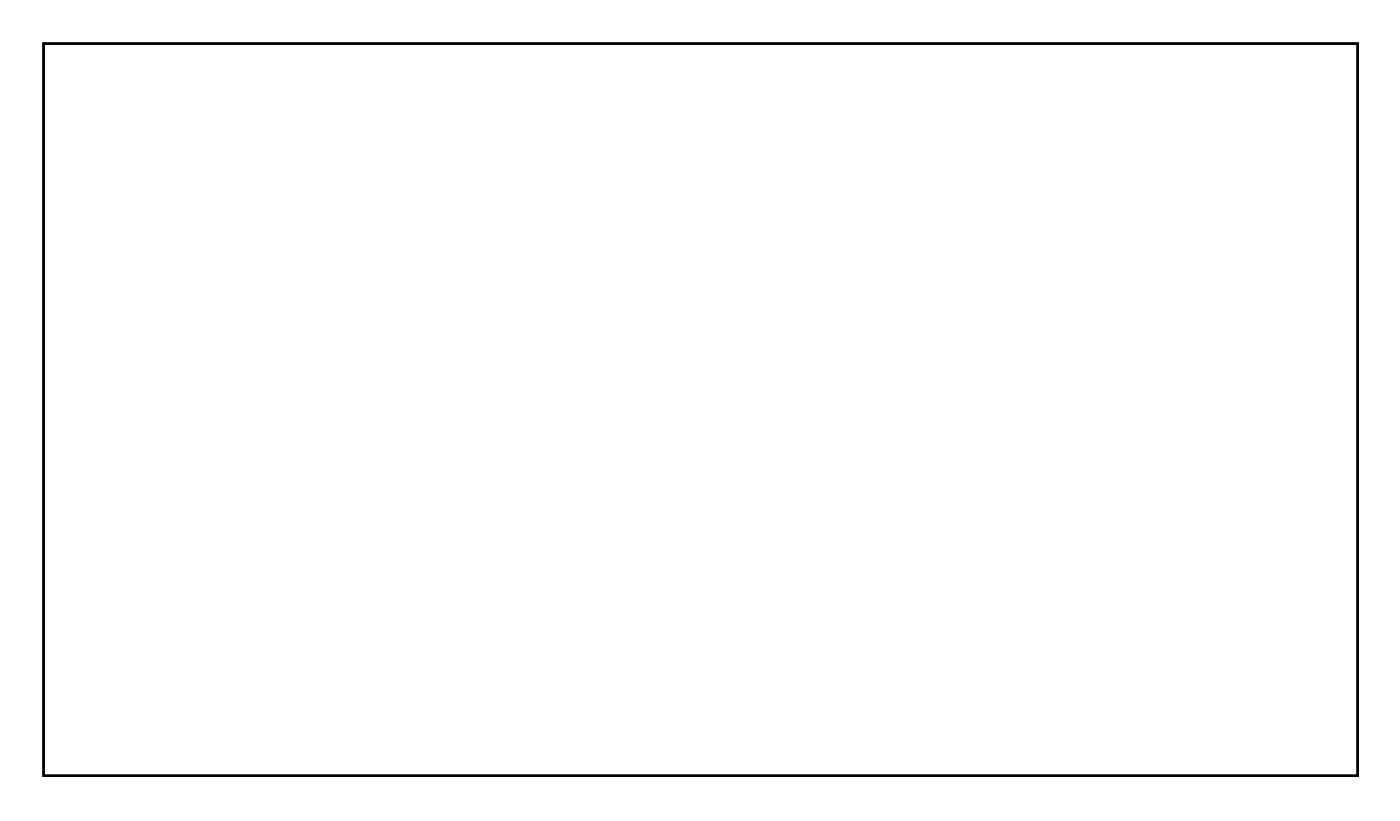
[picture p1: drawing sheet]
<svg xmlns="http://www.w3.org/2000/svg" width="117mm" height="68mm" viewBox="0 0 117 68" stroke-linecap="round" stroke-linejoin="round" font-family="sans-serif">
<path d="M3.6 3.6h109.6v61.1h-109.6z" fill="none" stroke="#000" stroke-width=".2"/>
<path d="M3.6 3.6v61.1h109.6v-61.1zM3.6 3.6h109.6v61.1h-109.6z" fill="#000"/>
<circle cx="68.6" cy="36.5" r=".57" fill="#fff"/>
<circle cx="68.6" cy="36.5" r=".57" fill="none" stroke="#fff" stroke-width=".76" stroke-linecap="butt"/>
<circle cx="66.6" cy="36.5" r=".57" fill="#fff"/>
<circle cx="66.6" cy="36.5" r=".57" fill="none" stroke="#fff" stroke-width=".76" stroke-linecap="butt"/>
<circle cx="64.6" cy="36.5" r=".57" fill="#fff"/>
<circle cx="64.6" cy="36.5" r=".57" fill="none" stroke="#fff" stroke-width=".76" stroke-linecap="butt"/>
<circle cx="62.6" cy="36.5" r=".57" fill="#fff"/>
<circle cx="62.6" cy="36.5" r=".57" fill="none" stroke="#fff" stroke-width=".76" stroke-linecap="butt"/>
<circle cx="68.6" cy="47.9" r=".57" fill="#fff"/>
<circle cx="68.6" cy="47.9" r=".57" fill="none" stroke="#fff" stroke-width=".76" stroke-linecap="butt"/>
<circle cx="66.6" cy="47.9" r=".57" fill="#fff"/>
<circle cx="66.6" cy="47.9" r=".57" fill="none" stroke="#fff" stroke-width=".76" stroke-linecap="butt"/>
<circle cx="64.6" cy="47.9" r=".57" fill="#fff"/>
<circle cx="64.6" cy="47.9" r=".57" fill="none" stroke="#fff" stroke-width=".76" stroke-linecap="butt"/>
<circle cx="62.6" cy="47.9" r=".57" fill="#fff"/>
<circle cx="62.6" cy="47.9" r=".57" fill="none" stroke="#fff" stroke-width=".76" stroke-linecap="butt"/>
<circle cx="68.6" cy="25.1" r=".57" fill="#fff"/>
<circle cx="68.6" cy="25.1" r=".57" fill="none" stroke="#fff" stroke-width=".76" stroke-linecap="butt"/>
<circle cx="66.6" cy="25.1" r=".57" fill="#fff"/>
<circle cx="66.6" cy="25.1" r=".57" fill="none" stroke="#fff" stroke-width=".76" stroke-linecap="butt"/>
<circle cx="64.6" cy="25.1" r=".57" fill="#fff"/>
<circle cx="64.6" cy="25.1" r=".57" fill="none" stroke="#fff" stroke-width=".76" stroke-linecap="butt"/>
<circle cx="62.6" cy="25.1" r=".57" fill="#fff"/>
<circle cx="62.6" cy="25.1" r=".57" fill="none" stroke="#fff" stroke-width=".76" stroke-linecap="butt"/>
<circle cx="82.6" cy="36.5" r=".57" fill="#fff"/>
<circle cx="82.6" cy="36.5" r=".57" fill="none" stroke="#fff" stroke-width=".76" stroke-linecap="butt"/>
<circle cx="80.6" cy="36.5" r=".57" fill="#fff"/>
<circle cx="80.6" cy="36.5" r=".57" fill="none" stroke="#fff" stroke-width=".76" stroke-linecap="butt"/>
<circle cx="78.6" cy="36.5" r=".57" fill="#fff"/>
<circle cx="78.6" cy="36.5" r=".57" fill="none" stroke="#fff" stroke-width=".76" stroke-linecap="butt"/>
<circle cx="76.6" cy="36.5" r=".57" fill="#fff"/>
<circle cx="76.6" cy="36.5" r=".57" fill="none" stroke="#fff" stroke-width=".76" stroke-linecap="butt"/>
<circle cx="82.6" cy="47.9" r=".57" fill="#fff"/>
<circle cx="82.6" cy="47.9" r=".57" fill="none" stroke="#fff" stroke-width=".76" stroke-linecap="butt"/>
<circle cx="80.6" cy="47.9" r=".57" fill="#fff"/>
<circle cx="80.6" cy="47.9" r=".57" fill="none" stroke="#fff" stroke-width=".76" stroke-linecap="butt"/>
<circle cx="78.6" cy="47.9" r=".57" fill="#fff"/>
<circle cx="78.6" cy="47.9" r=".57" fill="none" stroke="#fff" stroke-width=".76" stroke-linecap="butt"/>
<circle cx="76.6" cy="47.9" r=".57" fill="#fff"/>
<circle cx="76.6" cy="47.9" r=".57" fill="none" stroke="#fff" stroke-width=".76" stroke-linecap="butt"/>
<circle cx="82.6" cy="25.1" r=".57" fill="#fff"/>
<circle cx="82.6" cy="25.1" r=".57" fill="none" stroke="#fff" stroke-width=".76" stroke-linecap="butt"/>
<circle cx="80.6" cy="25.1" r=".57" fill="#fff"/>
<circle cx="80.6" cy="25.1" r=".57" fill="none" stroke="#fff" stroke-width=".76" stroke-linecap="butt"/>
<circle cx="78.6" cy="25.1" r=".57" fill="#fff"/>
<circle cx="78.6" cy="25.1" r=".57" fill="none" stroke="#fff" stroke-width=".76" stroke-linecap="butt"/>
<circle cx="76.6" cy="25.1" r=".57" fill="#fff"/>
<circle cx="76.6" cy="25.1" r=".57" fill="none" stroke="#fff" stroke-width=".76" stroke-linecap="butt"/>
<circle cx="96.7" cy="47.9" r=".57" fill="#fff"/>
<circle cx="96.7" cy="47.9" r=".57" fill="none" stroke="#fff" stroke-width=".76" stroke-linecap="butt"/>
<circle cx="94.7" cy="47.9" r=".57" fill="#fff"/>
<circle cx="94.7" cy="47.9" r=".57" fill="none" stroke="#fff" stroke-width=".76" stroke-linecap="butt"/>
<circle cx="92.7" cy="47.9" r=".57" fill="#fff"/>
<circle cx="92.7" cy="47.9" r=".57" fill="none" stroke="#fff" stroke-width=".76" stroke-linecap="butt"/>
<circle cx="90.7" cy="47.9" r=".57" fill="#fff"/>
<circle cx="90.7" cy="47.9" r=".57" fill="none" stroke="#fff" stroke-width=".76" stroke-linecap="butt"/>
<circle cx="96.7" cy="36.5" r=".57" fill="#fff"/>
<circle cx="96.7" cy="36.5" r=".57" fill="none" stroke="#fff" stroke-width=".76" stroke-linecap="butt"/>
<circle cx="94.7" cy="36.5" r=".57" fill="#fff"/>
<circle cx="94.7" cy="36.5" r=".57" fill="none" stroke="#fff" stroke-width=".76" stroke-linecap="butt"/>
<circle cx="92.7" cy="36.5" r=".57" fill="#fff"/>
<circle cx="92.7" cy="36.5" r=".57" fill="none" stroke="#fff" stroke-width=".76" stroke-linecap="butt"/>
<circle cx="90.7" cy="36.5" r=".57" fill="#fff"/>
<circle cx="90.7" cy="36.5" r=".57" fill="none" stroke="#fff" stroke-width=".76" stroke-linecap="butt"/>
<circle cx="96.7" cy="25.1" r=".57" fill="#fff"/>
<circle cx="96.7" cy="25.1" r=".57" fill="none" stroke="#fff" stroke-width=".76" stroke-linecap="butt"/>
<circle cx="94.7" cy="25.1" r=".57" fill="#fff"/>
<circle cx="94.7" cy="25.1" r=".57" fill="none" stroke="#fff" stroke-width=".76" stroke-linecap="butt"/>
<circle cx="92.7" cy="25.1" r=".57" fill="#fff"/>
<circle cx="92.7" cy="25.1" r=".57" fill="none" stroke="#fff" stroke-width=".76" stroke-linecap="butt"/>
<circle cx="90.7" cy="25.1" r=".57" fill="#fff"/>
<circle cx="90.7" cy="25.1" r=".57" fill="none" stroke="#fff" stroke-width=".76" stroke-linecap="butt"/>
<circle cx="39.6" cy="27.6" r=".7" fill="#fff"/>
<circle cx="39.6" cy="27.6" r=".7" fill="none" stroke="#fff" stroke-width=".76" stroke-linecap="butt"/>
<circle cx="46.1" cy="27.6" r=".7" fill="#fff"/>
<circle cx="46.1" cy="27.6" r=".7" fill="none" stroke="#fff" stroke-width=".76" stroke-linecap="butt"/>
<circle cx="39.6" cy="23.1" r=".7" fill="#fff"/>
<circle cx="39.6" cy="23.1" r=".7" fill="none" stroke="#fff" stroke-width=".76" stroke-linecap="butt"/>
<circle cx="46.1" cy="23.1" r=".7" fill="#fff"/>
<circle cx="46.1" cy="23.1" r=".7" fill="none" stroke="#fff" stroke-width=".76" stroke-linecap="butt"/>
<circle cx="39.6" cy="49.9" r=".7" fill="#fff"/>
<circle cx="39.6" cy="49.9" r=".7" fill="none" stroke="#fff" stroke-width=".76" stroke-linecap="butt"/>
<circle cx="46.1" cy="49.9" r=".7" fill="#fff"/>
<circle cx="46.1" cy="49.9" r=".7" fill="none" stroke="#fff" stroke-width=".76" stroke-linecap="butt"/>
<circle cx="39.6" cy="45.4" r=".7" fill="#fff"/>
<circle cx="39.6" cy="45.4" r=".7" fill="none" stroke="#fff" stroke-width=".76" stroke-linecap="butt"/>
<circle cx="46.1" cy="45.4" r=".7" fill="#fff"/>
<circle cx="46.1" cy="45.4" r=".7" fill="none" stroke="#fff" stroke-width=".76" stroke-linecap="butt"/>
<circle cx="39.6" cy="38.5" r=".7" fill="#fff"/>
<circle cx="39.6" cy="38.5" r=".7" fill="none" stroke="#fff" stroke-width=".76" stroke-linecap="butt"/>
<circle cx="46.1" cy="38.5" r=".7" fill="#fff"/>
<circle cx="46.1" cy="38.5" r=".7" fill="none" stroke="#fff" stroke-width=".76" stroke-linecap="butt"/>
<circle cx="39.6" cy="34" r=".7" fill="#fff"/>
<circle cx="39.6" cy="34" r=".7" fill="none" stroke="#fff" stroke-width=".76" stroke-linecap="butt"/>
<circle cx="46.1" cy="34" r=".7" fill="#fff"/>
<circle cx="46.1" cy="34" r=".7" fill="none" stroke="#fff" stroke-width=".76" stroke-linecap="butt"/>
<circle cx="25.6" cy="49.9" r=".7" fill="#fff"/>
<circle cx="25.6" cy="49.9" r=".7" fill="none" stroke="#fff" stroke-width=".76" stroke-linecap="butt"/>
<circle cx="32.1" cy="49.9" r=".7" fill="#fff"/>
<circle cx="32.1" cy="49.9" r=".7" fill="none" stroke="#fff" stroke-width=".76" stroke-linecap="butt"/>
<circle cx="25.6" cy="45.4" r=".7" fill="#fff"/>
<circle cx="25.6" cy="45.4" r=".7" fill="none" stroke="#fff" stroke-width=".76" stroke-linecap="butt"/>
<circle cx="32.1" cy="45.4" r=".7" fill="#fff"/>
<circle cx="32.1" cy="45.4" r=".7" fill="none" stroke="#fff" stroke-width=".76" stroke-linecap="butt"/>
<circle cx="25.6" cy="27.6" r=".7" fill="#fff"/>
<circle cx="25.6" cy="27.6" r=".7" fill="none" stroke="#fff" stroke-width=".76" stroke-linecap="butt"/>
<circle cx="32.1" cy="27.6" r=".7" fill="#fff"/>
<circle cx="32.1" cy="27.6" r=".7" fill="none" stroke="#fff" stroke-width=".76" stroke-linecap="butt"/>
<circle cx="25.6" cy="23.1" r=".7" fill="#fff"/>
<circle cx="25.6" cy="23.1" r=".7" fill="none" stroke="#fff" stroke-width=".76" stroke-linecap="butt"/>
<circle cx="32.1" cy="23.1" r=".7" fill="#fff"/>
<circle cx="32.1" cy="23.1" r=".7" fill="none" stroke="#fff" stroke-width=".76" stroke-linecap="butt"/>
<circle cx="11.8" cy="49.9" r=".7" fill="#fff"/>
<circle cx="11.8" cy="49.9" r=".7" fill="none" stroke="#fff" stroke-width=".76" stroke-linecap="butt"/>
<circle cx="18.3" cy="49.9" r=".7" fill="#fff"/>
<circle cx="18.3" cy="49.9" r=".7" fill="none" stroke="#fff" stroke-width=".76" stroke-linecap="butt"/>
<circle cx="11.8" cy="45.4" r=".7" fill="#fff"/>
<circle cx="11.8" cy="45.4" r=".7" fill="none" stroke="#fff" stroke-width=".76" stroke-linecap="butt"/>
<circle cx="18.3" cy="45.4" r=".7" fill="#fff"/>
<circle cx="18.3" cy="45.4" r=".7" fill="none" stroke="#fff" stroke-width=".76" stroke-linecap="butt"/>
<circle cx="11.7" cy="27.6" r=".7" fill="#fff"/>
<circle cx="11.7" cy="27.6" r=".7" fill="none" stroke="#fff" stroke-width=".76" stroke-linecap="butt"/>
<circle cx="18.2" cy="27.6" r=".7" fill="#fff"/>
<circle cx="18.2" cy="27.6" r=".7" fill="none" stroke="#fff" stroke-width=".76" stroke-linecap="butt"/>
<circle cx="11.7" cy="23.1" r=".7" fill="#fff"/>
<circle cx="11.7" cy="23.1" r=".7" fill="none" stroke="#fff" stroke-width=".76" stroke-linecap="butt"/>
<circle cx="18.2" cy="23.1" r=".7" fill="#fff"/>
<circle cx="18.2" cy="23.1" r=".7" fill="none" stroke="#fff" stroke-width=".76" stroke-linecap="butt"/>
<circle cx="25.6" cy="38.5" r=".7" fill="#fff"/>
<circle cx="25.6" cy="38.5" r=".7" fill="none" stroke="#fff" stroke-width=".76" stroke-linecap="butt"/>
<circle cx="32.1" cy="38.5" r=".7" fill="#fff"/>
<circle cx="32.1" cy="38.5" r=".7" fill="none" stroke="#fff" stroke-width=".76" stroke-linecap="butt"/>
<circle cx="25.6" cy="34" r=".7" fill="#fff"/>
<circle cx="25.6" cy="34" r=".7" fill="none" stroke="#fff" stroke-width=".76" stroke-linecap="butt"/>
<circle cx="32.1" cy="34" r=".7" fill="#fff"/>
<circle cx="32.1" cy="34" r=".7" fill="none" stroke="#fff" stroke-width=".76" stroke-linecap="butt"/>
<circle cx="11.8" cy="38.5" r=".7" fill="#fff"/>
<circle cx="11.8" cy="38.5" r=".7" fill="none" stroke="#fff" stroke-width=".76" stroke-linecap="butt"/>
<circle cx="18.3" cy="38.5" r=".7" fill="#fff"/>
<circle cx="18.3" cy="38.5" r=".7" fill="none" stroke="#fff" stroke-width=".76" stroke-linecap="butt"/>
<circle cx="11.8" cy="34" r=".7" fill="#fff"/>
<circle cx="11.8" cy="34" r=".7" fill="none" stroke="#fff" stroke-width=".76" stroke-linecap="butt"/>
<circle cx="18.3" cy="34" r=".7" fill="#fff"/>
<circle cx="18.3" cy="34" r=".7" fill="none" stroke="#fff" stroke-width=".76" stroke-linecap="butt"/>
<circle cx="37.1" cy="60.6" r=".7" fill="#fff"/>
<circle cx="37.1" cy="60.6" r=".7" fill="none" stroke="#fff" stroke-width=".76" stroke-linecap="butt"/>
<circle cx="37.1" cy="50.5" r=".7" fill="#fff"/>
<circle cx="37.1" cy="50.5" r=".7" fill="none" stroke="#fff" stroke-width=".76" stroke-linecap="butt"/>
<circle cx="23.1" cy="60.6" r=".7" fill="#fff"/>
<circle cx="23.1" cy="60.6" r=".7" fill="none" stroke="#fff" stroke-width=".76" stroke-linecap="butt"/>
<circle cx="23.1" cy="50.5" r=".7" fill="#fff"/>
<circle cx="23.1" cy="50.5" r=".7" fill="none" stroke="#fff" stroke-width=".76" stroke-linecap="butt"/>
<circle cx="9.1" cy="60.6" r=".7" fill="#fff"/>
<circle cx="9.1" cy="60.6" r=".7" fill="none" stroke="#fff" stroke-width=".76" stroke-linecap="butt"/>
<circle cx="9.1" cy="50.5" r=".7" fill="#fff"/>
<circle cx="9.1" cy="50.5" r=".7" fill="none" stroke="#fff" stroke-width=".76" stroke-linecap="butt"/>
<circle cx="53.6" cy="31.4" r=".7" fill="#fff"/>
<circle cx="53.6" cy="31.4" r=".7" fill="none" stroke="#fff" stroke-width=".76" stroke-linecap="butt"/>
<circle cx="46" cy="31.4" r=".7" fill="#fff"/>
<circle cx="46" cy="31.4" r=".7" fill="none" stroke="#fff" stroke-width=".76" stroke-linecap="butt"/>
<circle cx="25.6" cy="31.4" r=".7" fill="#fff"/>
<circle cx="25.6" cy="31.4" r=".7" fill="none" stroke="#fff" stroke-width=".76" stroke-linecap="butt"/>
<circle cx="18" cy="31.4" r=".7" fill="#fff"/>
<circle cx="18" cy="31.4" r=".7" fill="none" stroke="#fff" stroke-width=".76" stroke-linecap="butt"/>
<circle cx="46" cy="20" r=".7" fill="#fff"/>
<circle cx="46" cy="20" r=".7" fill="none" stroke="#fff" stroke-width=".76" stroke-linecap="butt"/>
<circle cx="53.6" cy="20" r=".7" fill="#fff"/>
<circle cx="53.6" cy="20" r=".7" fill="none" stroke="#fff" stroke-width=".76" stroke-linecap="butt"/>
<circle cx="25.6" cy="42.9" r=".7" fill="#fff"/>
<circle cx="25.6" cy="42.9" r=".7" fill="none" stroke="#fff" stroke-width=".76" stroke-linecap="butt"/>
<circle cx="18" cy="42.9" r=".7" fill="#fff"/>
<circle cx="18" cy="42.9" r=".7" fill="none" stroke="#fff" stroke-width=".76" stroke-linecap="butt"/>
<circle cx="39.6" cy="31.4" r=".7" fill="#fff"/>
<circle cx="39.6" cy="31.4" r=".7" fill="none" stroke="#fff" stroke-width=".76" stroke-linecap="butt"/>
<circle cx="32" cy="31.4" r=".7" fill="#fff"/>
<circle cx="32" cy="31.4" r=".7" fill="none" stroke="#fff" stroke-width=".76" stroke-linecap="butt"/>
<circle cx="32" cy="20" r=".7" fill="#fff"/>
<circle cx="32" cy="20" r=".7" fill="none" stroke="#fff" stroke-width=".76" stroke-linecap="butt"/>
<circle cx="39.6" cy="20" r=".7" fill="#fff"/>
<circle cx="39.6" cy="20" r=".7" fill="none" stroke="#fff" stroke-width=".76" stroke-linecap="butt"/>
<circle cx="18" cy="20" r=".7" fill="#fff"/>
<circle cx="18" cy="20" r=".7" fill="none" stroke="#fff" stroke-width=".76" stroke-linecap="butt"/>
<circle cx="25.6" cy="20" r=".7" fill="#fff"/>
<circle cx="25.6" cy="20" r=".7" fill="none" stroke="#fff" stroke-width=".76" stroke-linecap="butt"/>
<circle cx="53.6" cy="42.9" r=".7" fill="#fff"/>
<circle cx="53.6" cy="42.9" r=".7" fill="none" stroke="#fff" stroke-width=".76" stroke-linecap="butt"/>
<circle cx="46" cy="42.9" r=".7" fill="#fff"/>
<circle cx="46" cy="42.9" r=".7" fill="none" stroke="#fff" stroke-width=".76" stroke-linecap="butt"/>
<circle cx="39.6" cy="42.9" r=".7" fill="#fff"/>
<circle cx="39.6" cy="42.9" r=".7" fill="none" stroke="#fff" stroke-width=".76" stroke-linecap="butt"/>
<circle cx="32" cy="42.9" r=".7" fill="#fff"/>
<circle cx="32" cy="42.9" r=".7" fill="none" stroke="#fff" stroke-width=".76" stroke-linecap="butt"/>
<circle cx="56.5" cy="20" r=".7" fill="#fff"/>
<circle cx="56.5" cy="20" r=".7" fill="none" stroke="#fff" stroke-width=".76" stroke-linecap="butt"/>
<circle cx="66.6" cy="20" r=".7" fill="#fff"/>
<circle cx="66.6" cy="20" r=".7" fill="none" stroke="#fff" stroke-width=".76" stroke-linecap="butt"/>
<circle cx="70.4" cy="20" r=".7" fill="#fff"/>
<circle cx="70.4" cy="20" r=".7" fill="none" stroke="#fff" stroke-width=".76" stroke-linecap="butt"/>
<circle cx="80.6" cy="20" r=".7" fill="#fff"/>
<circle cx="80.6" cy="20" r=".7" fill="none" stroke="#fff" stroke-width=".76" stroke-linecap="butt"/>
<circle cx="56.5" cy="31.4" r=".7" fill="#fff"/>
<circle cx="56.5" cy="31.4" r=".7" fill="none" stroke="#fff" stroke-width=".76" stroke-linecap="butt"/>
<circle cx="66.6" cy="31.4" r=".7" fill="#fff"/>
<circle cx="66.6" cy="31.4" r=".7" fill="none" stroke="#fff" stroke-width=".76" stroke-linecap="butt"/>
<circle cx="70.4" cy="31.4" r=".7" fill="#fff"/>
<circle cx="70.4" cy="31.4" r=".7" fill="none" stroke="#fff" stroke-width=".76" stroke-linecap="butt"/>
<circle cx="80.6" cy="31.4" r=".7" fill="#fff"/>
<circle cx="80.6" cy="31.4" r=".7" fill="none" stroke="#fff" stroke-width=".76" stroke-linecap="butt"/>
<circle cx="84.6" cy="31.4" r=".7" fill="#fff"/>
<circle cx="84.6" cy="31.4" r=".7" fill="none" stroke="#fff" stroke-width=".76" stroke-linecap="butt"/>
<circle cx="94.7" cy="31.4" r=".7" fill="#fff"/>
<circle cx="94.7" cy="31.4" r=".7" fill="none" stroke="#fff" stroke-width=".76" stroke-linecap="butt"/>
<circle cx="84.4" cy="20" r=".7" fill="#fff"/>
<circle cx="84.4" cy="20" r=".7" fill="none" stroke="#fff" stroke-width=".76" stroke-linecap="butt"/>
<circle cx="94.6" cy="20" r=".7" fill="#fff"/>
<circle cx="94.6" cy="20" r=".7" fill="none" stroke="#fff" stroke-width=".76" stroke-linecap="butt"/>
<circle cx="56.5" cy="42.9" r=".7" fill="#fff"/>
<circle cx="56.5" cy="42.9" r=".7" fill="none" stroke="#fff" stroke-width=".76" stroke-linecap="butt"/>
<circle cx="66.6" cy="42.9" r=".7" fill="#fff"/>
<circle cx="66.6" cy="42.9" r=".7" fill="none" stroke="#fff" stroke-width=".76" stroke-linecap="butt"/>
<circle cx="70.4" cy="42.9" r=".7" fill="#fff"/>
<circle cx="70.4" cy="42.9" r=".7" fill="none" stroke="#fff" stroke-width=".76" stroke-linecap="butt"/>
<circle cx="80.6" cy="42.9" r=".7" fill="#fff"/>
<circle cx="80.6" cy="42.9" r=".7" fill="none" stroke="#fff" stroke-width=".76" stroke-linecap="butt"/>
<circle cx="84.6" cy="42.9" r=".7" fill="#fff"/>
<circle cx="84.6" cy="42.9" r=".7" fill="none" stroke="#fff" stroke-width=".76" stroke-linecap="butt"/>
<circle cx="94.7" cy="42.9" r=".7" fill="#fff"/>
<circle cx="94.7" cy="42.9" r=".7" fill="none" stroke="#fff" stroke-width=".76" stroke-linecap="butt"/>
<circle cx="59.9" cy="58.1" r=".67" fill="#fff"/>
<circle cx="59.9" cy="58.1" r=".67" fill="none" stroke="#fff" stroke-width=".57"/>
<circle cx="57.4" cy="58.1" r=".67" fill="#fff"/>
<circle cx="57.4" cy="58.1" r=".67" fill="none" stroke="#fff" stroke-width=".57"/>
<circle cx="54.8" cy="58.1" r=".67" fill="#fff"/>
<circle cx="54.8" cy="58.1" r=".67" fill="none" stroke="#fff" stroke-width=".57"/>
<circle cx="52.3" cy="58.1" r=".67" fill="#fff"/>
<circle cx="52.3" cy="58.1" r=".67" fill="none" stroke="#fff" stroke-width=".57"/>
<circle cx="49.8" cy="58.1" r=".67" fill="#fff"/>
<circle cx="49.8" cy="58.1" r=".67" fill="none" stroke="#fff" stroke-width=".57"/>
<circle cx="71.6" cy="9.8" r=".67" fill="#fff"/>
<circle cx="71.6" cy="9.8" r=".67" fill="none" stroke="#fff" stroke-width=".57"/>
<circle cx="74.1" cy="9.8" r=".67" fill="#fff"/>
<circle cx="74.1" cy="9.8" r=".67" fill="none" stroke="#fff" stroke-width=".57"/>
<circle cx="76.7" cy="9.8" r=".67" fill="#fff"/>
<circle cx="76.7" cy="9.8" r=".67" fill="none" stroke="#fff" stroke-width=".57"/>
<circle cx="79.2" cy="9.8" r=".67" fill="#fff"/>
<circle cx="79.2" cy="9.8" r=".67" fill="none" stroke="#fff" stroke-width=".57"/>
<circle cx="81.8" cy="9.8" r=".67" fill="#fff"/>
<circle cx="81.8" cy="9.8" r=".67" fill="none" stroke="#fff" stroke-width=".57"/>
<circle cx="84.3" cy="9.8" r=".67" fill="#fff"/>
<circle cx="84.3" cy="9.8" r=".67" fill="none" stroke="#fff" stroke-width=".57"/>
<circle cx="86.8" cy="9.8" r=".67" fill="#fff"/>
<circle cx="86.8" cy="9.8" r=".67" fill="none" stroke="#fff" stroke-width=".57"/>
<circle cx="89.4" cy="9.8" r=".67" fill="#fff"/>
<circle cx="89.4" cy="9.8" r=".67" fill="none" stroke="#fff" stroke-width=".57"/>
<circle cx="91.9" cy="9.8" r=".67" fill="#fff"/>
<circle cx="91.9" cy="9.8" r=".67" fill="none" stroke="#fff" stroke-width=".57"/>
<circle cx="94.5" cy="9.8" r=".67" fill="#fff"/>
<circle cx="94.5" cy="9.8" r=".67" fill="none" stroke="#fff" stroke-width=".57"/>
<circle cx="49.8" cy="9.8" r=".67" fill="#fff"/>
<circle cx="49.8" cy="9.8" r=".67" fill="none" stroke="#fff" stroke-width=".57"/>
<circle cx="52.3" cy="9.8" r=".67" fill="#fff"/>
<circle cx="52.3" cy="9.8" r=".67" fill="none" stroke="#fff" stroke-width=".57"/>
<circle cx="54.8" cy="9.8" r=".67" fill="#fff"/>
<circle cx="54.8" cy="9.8" r=".67" fill="none" stroke="#fff" stroke-width=".57"/>
<circle cx="57.4" cy="9.8" r=".67" fill="#fff"/>
<circle cx="57.4" cy="9.8" r=".67" fill="none" stroke="#fff" stroke-width=".57"/>
<circle cx="59.9" cy="9.8" r=".67" fill="#fff"/>
<circle cx="59.9" cy="9.8" r=".67" fill="none" stroke="#fff" stroke-width=".57"/>
<circle cx="62.5" cy="9.8" r=".67" fill="#fff"/>
<circle cx="62.5" cy="9.8" r=".67" fill="none" stroke="#fff" stroke-width=".57"/>
<circle cx="65" cy="9.8" r=".67" fill="#fff"/>
<circle cx="65" cy="9.8" r=".67" fill="none" stroke="#fff" stroke-width=".57"/>
<circle cx="67.5" cy="9.8" r=".67" fill="#fff"/>
<circle cx="67.5" cy="9.8" r=".67" fill="none" stroke="#fff" stroke-width=".57"/>
<circle cx="82.8" cy="58.1" r=".67" fill="#fff"/>
<circle cx="82.8" cy="58.1" r=".67" fill="none" stroke="#fff" stroke-width=".57"/>
<circle cx="85.3" cy="58.1" r=".67" fill="#fff"/>
<circle cx="85.3" cy="58.1" r=".67" fill="none" stroke="#fff" stroke-width=".57"/>
<circle cx="80.2" cy="58.1" r=".67" fill="#fff"/>
<circle cx="80.2" cy="58.1" r=".67" fill="none" stroke="#fff" stroke-width=".57"/>
<circle cx="77.7" cy="58.1" r=".67" fill="#fff"/>
<circle cx="77.7" cy="58.1" r=".67" fill="none" stroke="#fff" stroke-width=".57"/>
<circle cx="75.2" cy="58.1" r=".67" fill="#fff"/>
<circle cx="75.2" cy="58.1" r=".67" fill="none" stroke="#fff" stroke-width=".57"/>
<circle cx="72.6" cy="58.1" r=".67" fill="#fff"/>
<circle cx="72.6" cy="58.1" r=".67" fill="none" stroke="#fff" stroke-width=".57"/>
<circle cx="70.1" cy="58.1" r=".67" fill="#fff"/>
<circle cx="70.1" cy="58.1" r=".67" fill="none" stroke="#fff" stroke-width=".57"/>
<circle cx="67.5" cy="58.1" r=".67" fill="#fff"/>
<circle cx="67.5" cy="58.1" r=".67" fill="none" stroke="#fff" stroke-width=".57"/>
<circle cx="62.5" cy="58.1" r=".67" fill="#fff"/>
<circle cx="62.5" cy="58.1" r=".67" fill="none" stroke="#fff" stroke-width=".57"/>
<circle cx="90.4" cy="50.5" r=".7" fill="#fff"/>
<circle cx="90.4" cy="50.5" r=".7" fill="none" stroke="#fff" stroke-width=".76" stroke-linecap="butt"/>
<circle cx="76.4" cy="50.5" r=".7" fill="#fff"/>
<circle cx="76.4" cy="50.5" r=".7" fill="none" stroke="#fff" stroke-width=".76" stroke-linecap="butt"/>
<circle cx="90.7" cy="18.7" r=".7" fill="#fff"/>
<circle cx="90.7" cy="18.7" r=".7" fill="none" stroke="#fff" stroke-width=".76" stroke-linecap="butt"/>
<circle cx="76.8" cy="18.7" r=".7" fill="#fff"/>
<circle cx="76.8" cy="18.7" r=".7" fill="none" stroke="#fff" stroke-width=".76" stroke-linecap="butt"/>
<circle cx="76.4" cy="50.5" r=".7" fill="#fff"/>
<circle cx="76.4" cy="50.5" r=".7" fill="none" stroke="#fff" stroke-width=".76" stroke-linecap="butt"/>
<circle cx="62.5" cy="50.5" r=".7" fill="#fff"/>
<circle cx="62.5" cy="50.5" r=".7" fill="none" stroke="#fff" stroke-width=".76" stroke-linecap="butt"/>
<circle cx="76.8" cy="18.7" r=".7" fill="#fff"/>
<circle cx="76.8" cy="18.7" r=".7" fill="none" stroke="#fff" stroke-width=".76" stroke-linecap="butt"/>
<circle cx="62.8" cy="18.7" r=".7" fill="#fff"/>
<circle cx="62.8" cy="18.7" r=".7" fill="none" stroke="#fff" stroke-width=".76" stroke-linecap="butt"/>
<circle cx="106.9" cy="41.6" r=".7" fill="#fff"/>
<circle cx="106.9" cy="41.6" r=".7" fill="none" stroke="#fff" stroke-width=".76" stroke-linecap="butt"/>
<circle cx="106.9" cy="44.1" r=".7" fill="#fff"/>
<circle cx="106.9" cy="44.1" r=".7" fill="none" stroke="#fff" stroke-width=".76" stroke-linecap="butt"/>
<circle cx="106.9" cy="46.7" r=".7" fill="#fff"/>
<circle cx="106.9" cy="46.7" r=".7" fill="none" stroke="#fff" stroke-width=".76" stroke-linecap="butt"/>
<circle cx="106.9" cy="50.5" r=".7" fill="#fff"/>
<circle cx="106.9" cy="50.5" r=".7" fill="none" stroke="#fff" stroke-width=".76" stroke-linecap="butt"/>
<circle cx="106.9" cy="53" r=".7" fill="#fff"/>
<circle cx="106.9" cy="53" r=".7" fill="none" stroke="#fff" stroke-width=".76" stroke-linecap="butt"/>
<circle cx="106.9" cy="55.6" r=".7" fill="#fff"/>
<circle cx="106.9" cy="55.6" r=".7" fill="none" stroke="#fff" stroke-width=".76" stroke-linecap="butt"/>
<circle cx="106.9" cy="32.7" r=".7" fill="#fff"/>
<circle cx="106.9" cy="32.7" r=".7" fill="none" stroke="#fff" stroke-width=".76" stroke-linecap="butt"/>
<circle cx="106.9" cy="35.2" r=".7" fill="#fff"/>
<circle cx="106.9" cy="35.2" r=".7" fill="none" stroke="#fff" stroke-width=".76" stroke-linecap="butt"/>
<circle cx="106.9" cy="37.8" r=".7" fill="#fff"/>
<circle cx="106.9" cy="37.8" r=".7" fill="none" stroke="#fff" stroke-width=".76" stroke-linecap="butt"/>
<circle cx="79" cy="7.3" r=".7" fill="#fff"/>
<circle cx="79" cy="7.3" r=".7" fill="none" stroke="#fff" stroke-width=".76" stroke-linecap="butt"/>
<circle cx="92.9" cy="7.3" r=".7" fill="#fff"/>
<circle cx="92.9" cy="7.3" r=".7" fill="none" stroke="#fff" stroke-width=".76" stroke-linecap="butt"/>
<circle cx="77.7" cy="12.4" r=".7" fill="#fff"/>
<circle cx="77.7" cy="12.4" r=".7" fill="none" stroke="#fff" stroke-width=".76" stroke-linecap="butt"/>
<circle cx="91.7" cy="12.4" r=".7" fill="#fff"/>
<circle cx="91.7" cy="12.4" r=".7" fill="none" stroke="#fff" stroke-width=".76" stroke-linecap="butt"/>
<circle cx="104.4" cy="32.7" r=".7" fill="#fff"/>
<circle cx="104.4" cy="32.7" r=".7" fill="none" stroke="#fff" stroke-width=".76" stroke-linecap="butt"/>
<circle cx="96.7" cy="32.7" r=".7" fill="#fff"/>
<circle cx="96.7" cy="32.7" r=".7" fill="none" stroke="#fff" stroke-width=".76" stroke-linecap="butt"/>
<circle cx="103.1" cy="50.5" r=".7" fill="#fff"/>
<circle cx="103.1" cy="50.5" r=".7" fill="none" stroke="#fff" stroke-width=".76" stroke-linecap="butt"/>
<circle cx="95.5" cy="50.5" r=".7" fill="#fff"/>
<circle cx="95.5" cy="50.5" r=".7" fill="none" stroke="#fff" stroke-width=".76" stroke-linecap="butt"/>
<circle cx="104.4" cy="40.3" r=".7" fill="#fff"/>
<circle cx="104.4" cy="40.3" r=".7" fill="none" stroke="#fff" stroke-width=".76" stroke-linecap="butt"/>
<circle cx="90.4" cy="40.3" r=".7" fill="#fff"/>
<circle cx="90.4" cy="40.3" r=".7" fill="none" stroke="#fff" stroke-width=".76" stroke-linecap="butt"/>
<circle cx="84" cy="6" r=".74" fill="#fff"/>
<circle cx="84" cy="6" r=".74" fill="none" stroke="#fff" stroke-width=".76" stroke-linecap="butt"/>
<circle cx="106.9" cy="28.9" r=".74" fill="#fff"/>
<circle cx="106.9" cy="28.9" r=".74" fill="none" stroke="#fff" stroke-width=".76" stroke-linecap="butt"/>
<circle cx="62.5" cy="60.6" r=".74" fill="#fff"/>
<circle cx="62.5" cy="60.6" r=".74" fill="none" stroke="#fff" stroke-width=".76" stroke-linecap="butt"/>
<circle cx="59.9" cy="60.6" r=".74" fill="#fff"/>
<circle cx="59.9" cy="60.6" r=".74" fill="none" stroke="#fff" stroke-width=".76" stroke-linecap="butt"/>
<circle cx="57.4" cy="60.6" r=".74" fill="#fff"/>
<circle cx="57.4" cy="60.6" r=".74" fill="none" stroke="#fff" stroke-width=".76" stroke-linecap="butt"/>
<circle cx="75.2" cy="60.6" r=".74" fill="#fff"/>
<circle cx="75.2" cy="60.6" r=".74" fill="none" stroke="#fff" stroke-width=".76" stroke-linecap="butt"/>
<circle cx="72.6" cy="60.6" r=".74" fill="#fff"/>
<circle cx="72.6" cy="60.6" r=".74" fill="none" stroke="#fff" stroke-width=".76" stroke-linecap="butt"/>
<circle cx="98" cy="6" r=".7" fill="#fff"/>
<circle cx="98" cy="6" r=".7" fill="none" stroke="#fff" stroke-width=".76" stroke-linecap="butt"/>
<circle cx="98" cy="16.2" r=".7" fill="#fff"/>
<circle cx="98" cy="16.2" r=".7" fill="none" stroke="#fff" stroke-width=".76" stroke-linecap="butt"/>
<circle cx="105.6" cy="6" r=".7" fill="#fff"/>
<circle cx="105.6" cy="6" r=".7" fill="none" stroke="#fff" stroke-width=".76" stroke-linecap="butt"/>
<circle cx="105.6" cy="16.2" r=".7" fill="#fff"/>
<circle cx="105.6" cy="16.2" r=".7" fill="none" stroke="#fff" stroke-width=".76" stroke-linecap="butt"/>
<circle cx="101.8" cy="6" r=".7" fill="#fff"/>
<circle cx="101.8" cy="6" r=".7" fill="none" stroke="#fff" stroke-width=".76" stroke-linecap="butt"/>
<circle cx="101.8" cy="16.2" r=".7" fill="#fff"/>
<circle cx="101.8" cy="16.2" r=".7" fill="none" stroke="#fff" stroke-width=".76" stroke-linecap="butt"/>
</svg>
